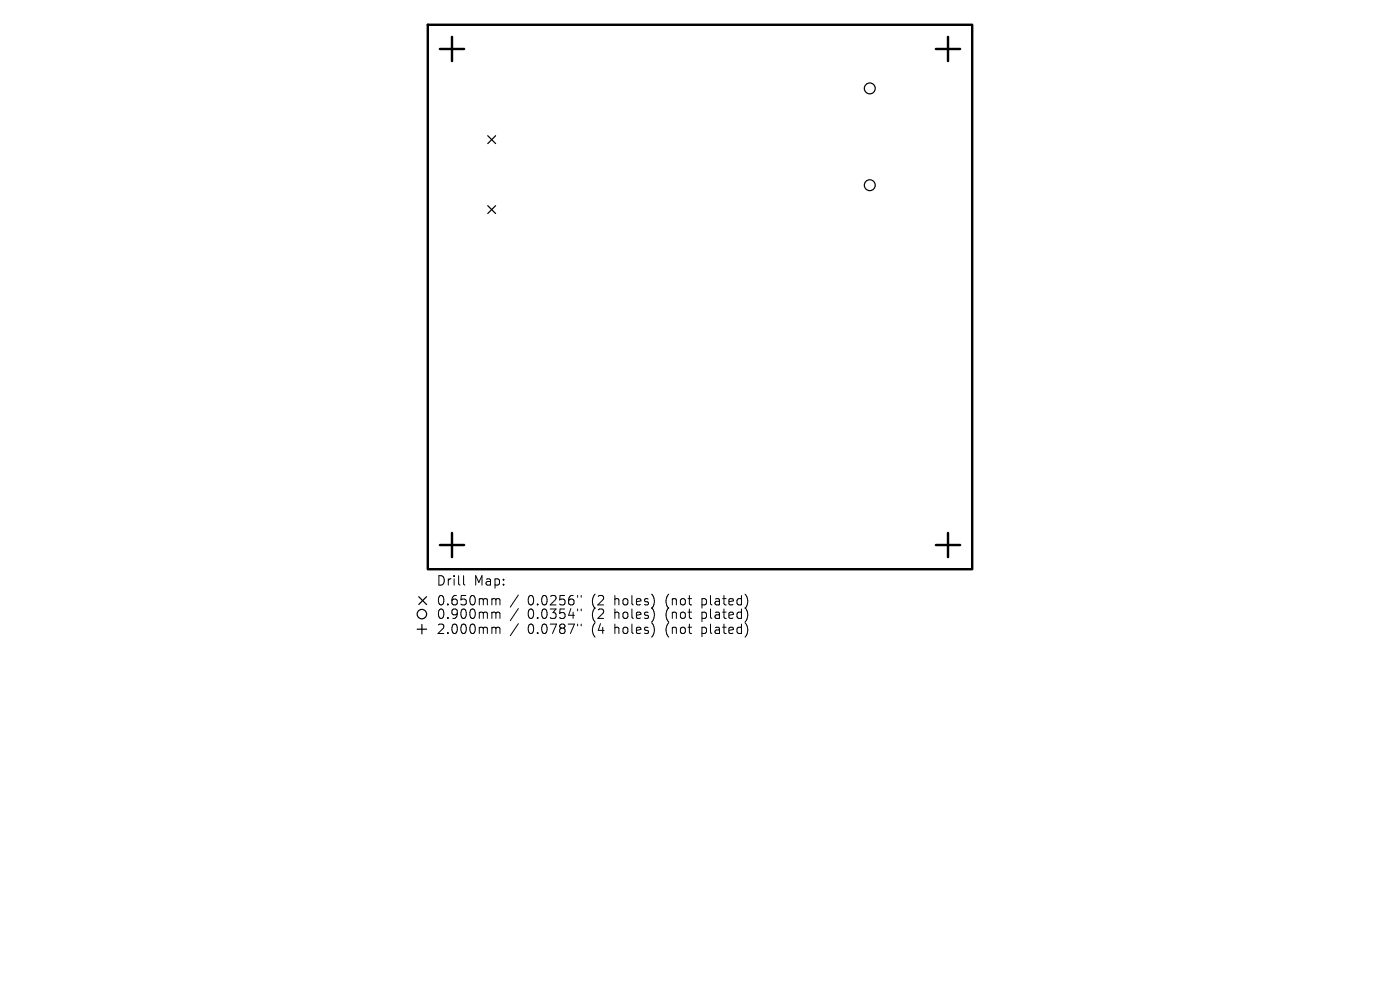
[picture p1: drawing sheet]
<svg xmlns="http://www.w3.org/2000/svg" width="297mm" height="210mm" viewBox="0 0 297 210" stroke-linecap="round" stroke-linejoin="round" font-family="sans-serif">
<defs><g id="words">
<g font-size="2.8">
<text x="92.5" y="124.5">Drill</text>
<text x="100.5" y="124.5">Map:</text>
<text x="92.5" y="128.7">0.650mm</text>
<text x="92.5" y="131.6">0.900mm</text>
<text x="111.9" y="128.7">0.0256&quot;</text>
<text x="111.9" y="131.6">0.0354&quot;</text>
<text x="125.7" y="128.7">(2</text>
<text x="125.7" y="131.6">(2</text>
<text x="130.6" y="128.7">holes)</text>
<text x="130.6" y="131.6">holes)</text>
<text x="141.7" y="128.7">(not</text>
<text x="141.7" y="131.6">(not</text>
<text x="149.5" y="128.7">plated)</text>
<text x="149.5" y="131.6">plated)</text>
<text x="92.5" y="134.8">2.000mm</text>
<text x="111.9" y="134.8">0.0787&quot;</text>
<text x="125.7" y="134.8">(4</text>
<text x="130.6" y="134.8">holes)</text>
<text x="141.7" y="134.8">(not</text>
<text x="149.5" y="134.8">plated)</text>
</g>
</g></defs>
<path d="M90.8 5.3h115.4v115.4h-115.4zM93.3 10.4h5.2M95.9 7.8v5.2M198.5 10.4h5.2M201.1 7.8v5.2M93.3 115.6h5.2M95.9 113v5.2M198.5 115.6h5.2M201.1 113v5.2" fill="none" stroke="#000" stroke-width=".51"/>
<g fill="none" stroke="#000" stroke-width=".26">
<path d="M103.5 28.8l1.6 1.7M105.1 28.8l-1.6 1.7M103.5 43.6l1.6 1.7M105.1 43.6l-1.6 1.7M88.5 133.5h2M88.8 126.6l1.7 1.6M89.5 132.5v2M90.5 126.6l-1.7 1.6"/>
<circle cx="184.5" cy="18.8" r="1.15"/>
<circle cx="184.5" cy="39.3" r="1.15"/>
<circle cx="89.5" cy="130.3" r="1"/>
</g>
<g fill="none" stroke="#000" stroke-width=".21">
<path d="M98.3 122.1v1.7l.3 .3M104.6 127l.5 .1 .1 .2M104.6 129.9h.3l.3 .2M104.6 133.1h.5l.1 .2M105.2 127.3l.3-.3 .5 .1 .1 1.2M105.2 127.3v1M105.2 130.1v1.1M105.2 133.3v1.1M105.2 130.1l.3-.2h.5l.1 1.3M105.2 133.3l.3-.2h.5l.1 1.3M110 126.2l-1.8 2.6M110 129.1l-1.8 2.6"/>
<path d="M110 132.3l-1.8 2.6M122.5 126.3v.4M122.5 129.2v.4M122.5 132.4v.4M123.3 126.3v.4M123.3 129.2v.4M123.3 132.4v.4"/>
</g>
<use href="#words"/>
</svg>
